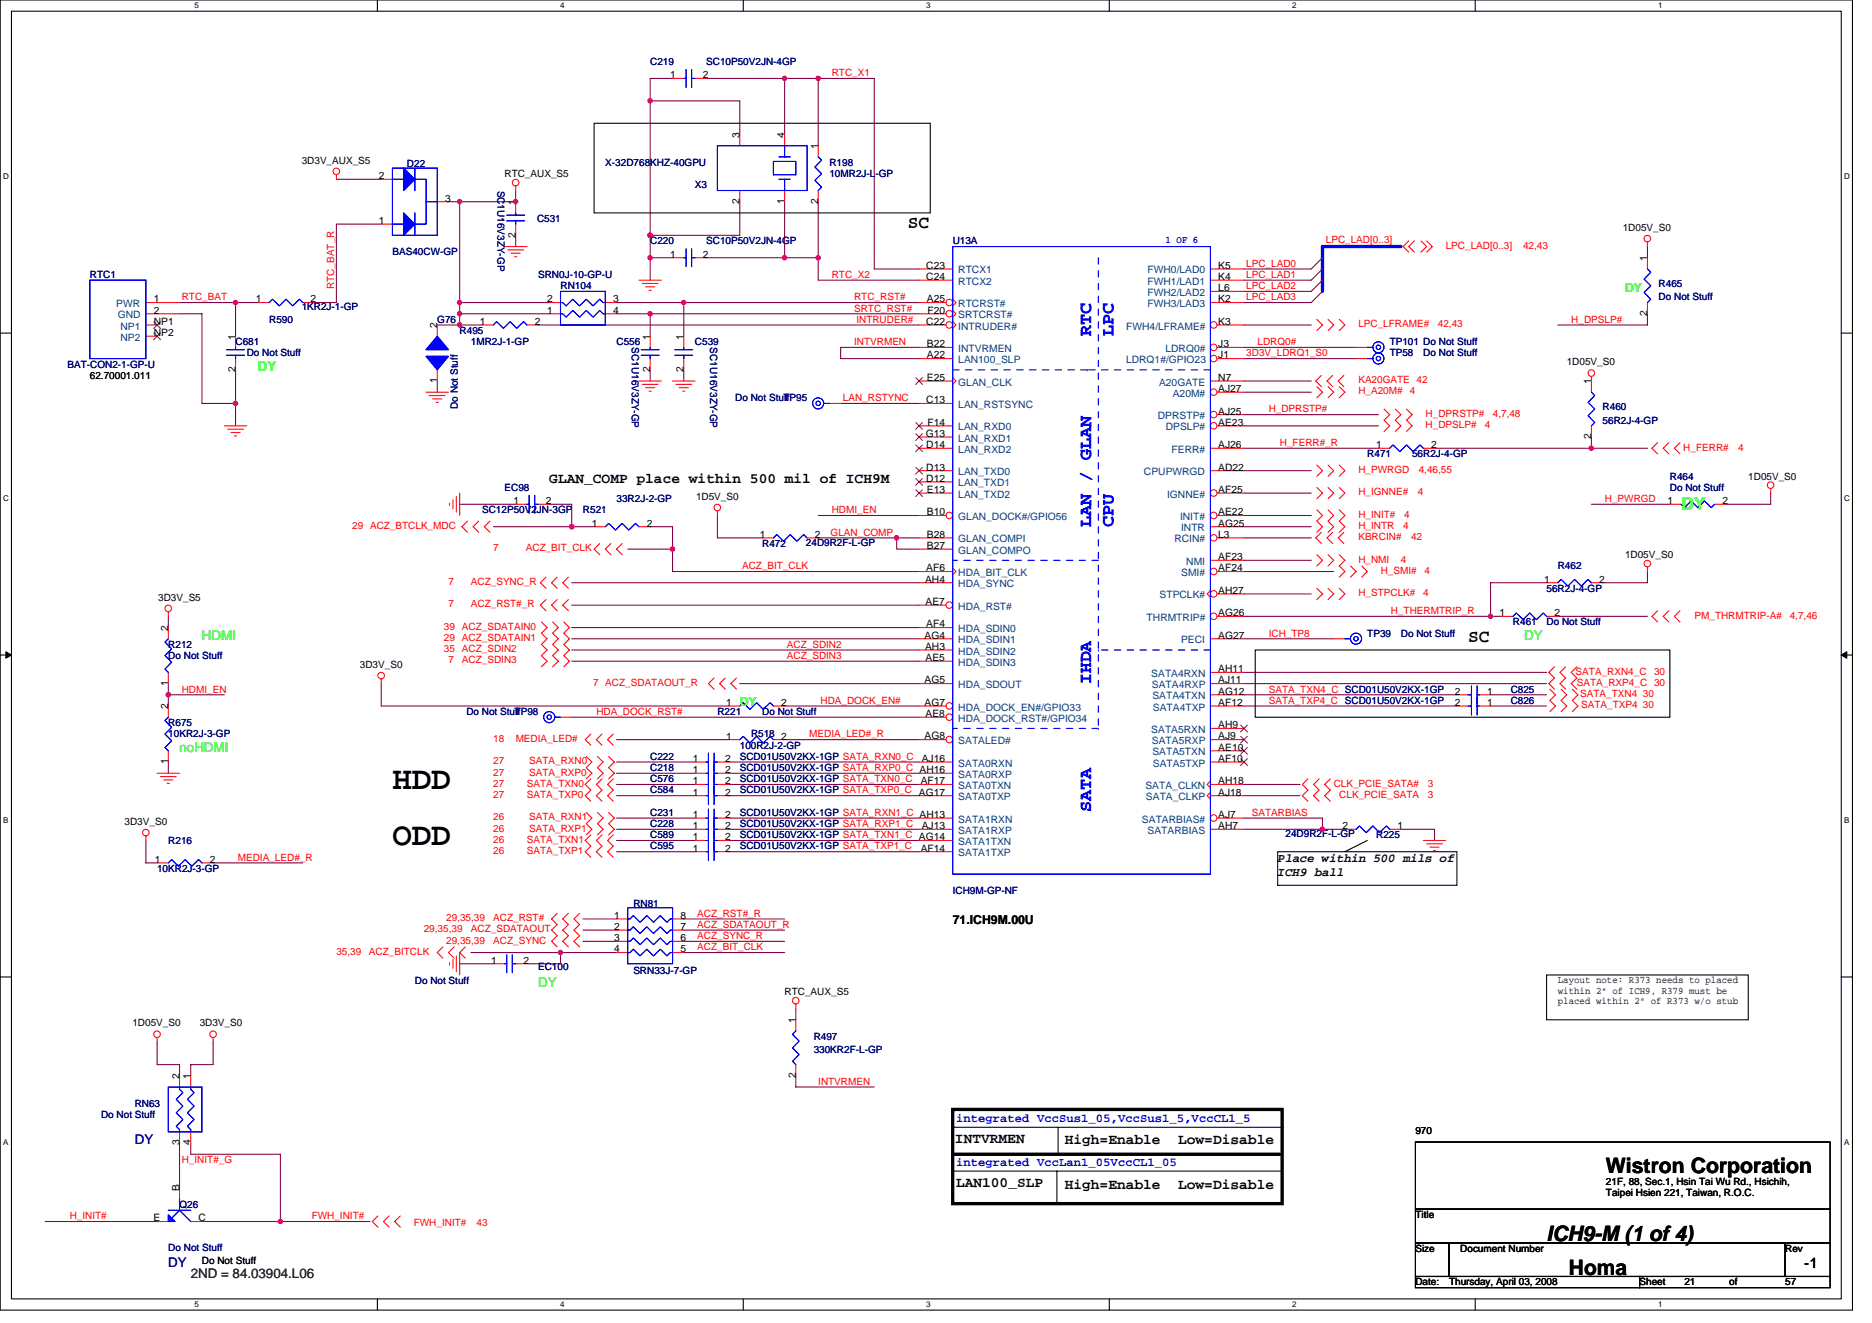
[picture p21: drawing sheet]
<svg xmlns="http://www.w3.org/2000/svg" width="297mm" height="210mm" viewBox="0 0 297 210" stroke-linecap="round" stroke-linejoin="round" font-family="sans-serif">
<defs><g id="words">
<g font-size="5.1">
<text x="62.3" y="125.2">HDD</text>
<text x="62.3" y="134.1">ODD</text>
</g>
<g font-size="3.4">
<text x="254.8" y="186.1">Wistron Corporation</text>
<text x="245.4" y="196.9">ICH9-M (1 of 4)</text>
<text x="249" y="202.2">Homa</text>
</g>
<g font-size="2.8">
<text x="144.1" y="36.1">SC</text>
<text x="233" y="101.9">SC</text>
</g>
<g font-size="2.8" fill="#00f">
<text x="173.1" y="53.3" transform="rotate(-90 173.1 53.3)">RTC</text>
<text x="176.7" y="53.3" transform="rotate(-90 176.7 53.3)">LPC</text>
<text x="173.1" y="83.6" transform="rotate(-90 173.1 83.6)">LAN / GLAN</text>
<text x="176.7" y="83.6" transform="rotate(-90 176.7 83.6)">CPU</text>
<text x="173.1" y="108.5" transform="rotate(-90 173.1 108.5)">IHDA</text>
<text x="173.1" y="128.9" transform="rotate(-90 173.1 128.9)">SATA</text>
</g>
<text font-size="2.8" fill="#0f0" x="266.7" y="80.9">DY</text>
<g font-size="2.3">
<text x="87.2" y="76.6">GLAN_COMP place within 500 mil of ICH9M</text>
<text x="151.5" y="181.3">INTVRMEN</text>
<text x="168.9" y="181.5">High=Enable</text>
<text x="186.9" y="181.5">Low=Disable</text>
<text x="151.7" y="188.3">LAN100_SLP</text>
<text x="168.9" y="188.6">High=Enable</text>
<text x="186.9" y="188.6">Low=Disable</text>
<text x="286.3" y="201.2">-1</text>
</g>
<g font-size="2.1" fill="#0f0">
<text x="40.9" y="58.9">DY</text>
<text x="32" y="101.5">HDMI</text>
<text x="241.8" y="101.5">DY</text>
<text x="28.5" y="119.3">noHDMI</text>
<text x="85.4" y="156.6">DY</text>
</g>
<g font-size="2.1" fill="#0000a0">
<text x="21.4" y="181.5">DY</text>
<text x="26.7" y="201">DY</text>
</g>
<text font-size="2.1" fill="#008000" x="30.3" y="202.8">2ND = 84.03904.L06</text>
<g font-size="1.9" fill="#0f0">
<text x="257.8" y="46.3">DY</text>
<text x="117.4" y="112.1">DY</text>
</g>
<g font-size="1.9">
<text x="202.7" y="136.8">Place within 500 mils of</text>
<text x="202.7" y="139">ICH9 ball</text>
<text x="151.2" y="146.6">71.ICH9M.00U</text>
</g>
<g font-size="1.9" fill="#00f">
<text x="151.7" y="178">integrated VccSus1_05,VccSus1_5,VccCL1_5</text>
<text x="151.7" y="184.9">integrated VccLan1_05VccCL1_05</text>
</g>
<g font-size="1.6" fill="#000080">
<text x="103.2" y="10.3">C219</text>
<text x="112.1" y="10.3">SC10P50V2JN-4GP</text>
<text x="64.6" y="26.5">D22</text>
<text x="96.1" y="26.3">X-32D768KHZ-40GPU</text>
<text x="110.3" y="29.9">X3</text>
<text x="131.6" y="26.3">R198</text>
<text x="131.6" y="28.1">10MR2J-L-GP</text>
<text x="78.9" y="30.2" transform="rotate(90 78.9 30.2)">SC1U16V3ZY-GP</text>
<text x="85.2" y="35.2">C531</text>
<text x="62.3" y="40.5">BAS40CW-GP</text>
<text x="103.2" y="38.8">C220</text>
<text x="112.1" y="38.8">SC10P50V2JN-4GP</text>
<text x="151.2" y="38.8">U13A</text>
<text x="14.3" y="44.1">RTC1</text>
<text x="85.4" y="44.1">SRN0J-10-GP-U</text>
<text x="88.9" y="45.9">RN104</text>
<text x="263.2" y="45.5">R465</text>
<text x="263.2" y="47.6">Do Not Stuff</text>
<text x="42.7" y="51.2">R590</text>
<text x="47.9" y="49.3">1KR2J-1-GP</text>
<text x="69.4" y="51.2">G76</text>
<text x="72.9" y="53">R495</text>
<text x="10.7" y="58.3">BAT-CON2-1-GP-U</text>
<text x="37.4" y="54.8">C681</text>
<text x="39.2" y="56.5">Do Not Stuff</text>
<text x="74.7" y="54.8">1MR2J-1-GP</text>
<text x="97.8" y="54.8">C556</text>
<text x="100.3" y="55.1" transform="rotate(90 100.3 55.1)">SC1U16V3ZY-GP</text>
<text x="110.3" y="54.8">C539</text>
<text x="112.7" y="55.1" transform="rotate(90 112.7 55.1)">SC1U16V3ZY-GP</text>
<text x="220.5" y="54.8">TP101 Do Not Stuff</text>
<text x="220.5" y="56.5">TP58</text>
<text x="225.8" y="56.5">Do Not Stuff</text>
<text x="72.6" y="64.9" transform="rotate(-90 72.6 64.9)">Do Not Stuff</text>
<text x="116.7" y="63.6">Do Not Stuff</text>
<text x="124.3" y="63.6">TP95</text>
<text x="254.3" y="65.1">R460</text>
<text x="254.3" y="67.2">56R2J-4-GP</text>
<text x="80" y="77.9">EC98</text>
<text x="217" y="72.5">R471</text>
<text x="224.1" y="72.5">56R2J-4-GP</text>
<text x="265" y="76.1">R464</text>
<text x="265" y="77.9">Do Not Stuff</text>
<text x="76.5" y="81.4">SC12P50V2JN-3GP</text>
<text x="92.5" y="81.4">R521</text>
<text x="97.8" y="79.7">33R2J-2-GP</text>
<text x="120.9" y="86.8">R472</text>
<text x="127.9" y="86.6">24D9R2F-L-GP</text>
<text x="245.4" y="93.9">56R2J-4-GP</text>
<text x="247.2" y="90.3">R462</text>
<text x="217" y="101">TP39</text>
<text x="222.3" y="101">Do Not Stuff</text>
<text x="240.1" y="99.2">R461</text>
<text x="245.4" y="99.2">Do Not Stuff</text>
<text x="26.7" y="102.8">R212</text>
<text x="26.7" y="104.5">Do Not Stuff</text>
<text x="74" y="113.4">Do Not Stuff</text>
<text x="81.7" y="113.4">TP98</text>
<text x="113.8" y="113.4">R221</text>
<text x="120.9" y="113.4">Do Not Stuff</text>
<text x="239.7" y="109.9">C825</text>
<text x="239.7" y="111.7">C826</text>
<text x="26.7" y="115.2">R675</text>
<text x="26.7" y="117">10KR2J-3-GP</text>
<text x="117.4" y="118.8">100R2J-2-GP</text>
<text x="119.2" y="117">R518</text>
<text x="103.2" y="120.5">C222</text>
<text x="103.2" y="124.1">C576</text>
<text x="103.2" y="125.9">C584</text>
<text x="103.2" y="122.3">C218</text>
<text x="117.4" y="120.5">SCD01U50V2KX-1GP SATA_RXN0_C</text>
<text x="117.4" y="124.1">SCD01U50V2KX-1GP SATA_TXN0_C</text>
<text x="117.4" y="125.9">SCD01U50V2KX-1GP SATA_TXP0_C AG17</text>
<text x="117.4" y="122.3">SCD01U50V2KX-1GP SATA_RXP0_C AH16</text>
<text x="103.2" y="129.4">C231</text>
<text x="103.2" y="131.2">C228</text>
<text x="117.4" y="129.4">SCD01U50V2KX-1GP SATA_RXN1_C AH13</text>
<text x="117.4" y="131.2">SCD01U50V2KX-1GP SATA_RXP1_C</text>
<text x="26.7" y="133.9">R216</text>
<text x="103.2" y="134.8">C595</text>
<text x="103.2" y="133">C589</text>
<text x="117.4" y="134.8">SCD01U50V2KX-1GP SATA_TXP1_C</text>
<text x="117.4" y="133">SCD01U50V2KX-1GP SATA_TXN1_C AG14</text>
<text x="204" y="132.8">24D9R2F-L-GP</text>
<text x="218.4" y="133">R225</text>
<text x="24.9" y="138.3">10KR2J-3-GP</text>
<text x="100.5" y="143.8">RN81</text>
<text x="151.2" y="141.9">ICH9M-GP-NF</text>
<text x="85.4" y="154">EC100</text>
<text x="100.5" y="154.5">SRN33J-7-GP</text>
<text x="65.8" y="156.1">Do Not Stuff</text>
<text x="129.1" y="165">R497</text>
<text x="129.1" y="167.1">330KR2F-L-GP</text>
<text x="16" y="177.4">Do Not Stuff</text>
<text x="21.4" y="175.7">RN63</text>
<text x="28.5" y="191.7">Q26</text>
<text x="26.7" y="198.4">Do Not Stuff</text>
</g>
<g font-size="1.6">
<text x="106.4" y="12.4">1</text>
<text x="111.5" y="12.4">2</text>
<text x="117.4" y="21.9" transform="rotate(-90 117.4 21.9)">3</text>
<text x="124.5" y="21.9" transform="rotate(-90 124.5 21.9)">4</text>
<text x="129.8" y="23.6" transform="rotate(-90 129.8 23.6)">1</text>
<text x="47.9" y="26">3D3V_AUX_S5</text>
<text x="60.1" y="28.4">2</text>
<text x="80" y="28.1">RTC_AUX_S5</text>
<text x="60.1" y="35.5">1</text>
<text x="70.6" y="32">3</text>
<text x="81.8" y="32.5" transform="rotate(-90 81.8 32.5)">1</text>
<text x="117.4" y="32.4" transform="rotate(-90 117.4 32.4)">2</text>
<text x="124.5" y="32.4" transform="rotate(-90 124.5 32.4)">1</text>
<text x="129.8" y="32.4" transform="rotate(-90 129.8 32.4)">2</text>
<text x="81.8" y="37.7" transform="rotate(-90 81.8 37.7)">2</text>
<text x="106.4" y="40.9">1</text>
<text x="111.5" y="40.9">2</text>
<text x="257.5" y="36.6">1D05V_S0</text>
<text x="261.4" y="41.4" transform="rotate(-90 261.4 41.4)">1</text>
<text x="24.4" y="48">1</text>
<text x="40.6" y="48">1</text>
<text x="49.3" y="48">2</text>
<text x="86.8" y="48">2</text>
<text x="97.3" y="48">3</text>
<text x="147" y="42.7">C23</text>
<text x="147" y="44.4">C24</text>
<text x="147.1" y="48">A25</text>
<text x="193.3" y="42.7">K5</text>
<text x="193.3" y="44.4">K4</text>
<text x="193.3" y="46.2">L6</text>
<text x="193.3" y="48">K2</text>
<text x="24.4" y="49.8">2</text>
<text x="24.4" y="51.5">NP1</text>
<text x="24.4" y="53.3">NP2</text>
<text x="37.4" y="53.9" transform="rotate(-90 37.4 53.9)">1</text>
<text x="69.4" y="52.1" transform="rotate(-90 69.4 52.1)">2</text>
<text x="76.1" y="51.5">1</text>
<text x="84.9" y="51.5">2</text>
<text x="86.8" y="49.8">1</text>
<text x="97.3" y="49.8">4</text>
<text x="103.1" y="53.9" transform="rotate(-90 103.1 53.9)">1</text>
<text x="108.5" y="53.9" transform="rotate(-90 108.5 53.9)">1</text>
<text x="147" y="51.5">C22</text>
<text x="147.2" y="49.8">F20</text>
<text x="193.3" y="51.5">K3</text>
<text x="261.4" y="50.2" transform="rotate(-90 261.4 50.2)">2</text>
<text x="37.4" y="59.1" transform="rotate(-90 37.4 59.1)">2</text>
<text x="103.1" y="59.1" transform="rotate(-90 103.1 59.1)">2</text>
<text x="108.5" y="59.1" transform="rotate(-90 108.5 59.1)">2</text>
<text x="147.1" y="55.1">B22</text>
<text x="147.1" y="56.9">A22</text>
<text x="193.3" y="56.9">J1</text>
<text x="193.3" y="55.1">J3</text>
<text x="248.6" y="58">1D05V_S0</text>
<text x="14.3" y="60.1">62.70001.011</text>
<text x="69.4" y="60.8" transform="rotate(-90 69.4 60.8)">1</text>
<text x="147" y="64">C13</text>
<text x="147.1" y="60.4">E25</text>
<text x="193.3" y="60.4">N7</text>
<text x="193.3" y="65.8">AJ25</text>
<text x="193.3" y="62.2">AJ27</text>
<text x="252.5" y="61" transform="rotate(-90 252.5 61)">1</text>
<text x="146.9" y="69.3">G13</text>
<text x="147" y="71.1">D14</text>
<text x="147.2" y="67.5">F14</text>
<text x="193.3" y="67.5">AE23</text>
<text x="193.3" y="71.1">AJ26</text>
<text x="218.4" y="71.1">1</text>
<text x="227.1" y="71.1">2</text>
<text x="252.5" y="69.7" transform="rotate(-90 252.5 69.7)">2</text>
<text x="147" y="74.7">D13</text>
<text x="147" y="76.4">D12</text>
<text x="193.3" y="74.7">AD22</text>
<text x="277.4" y="76.1">1D05V_S0</text>
<text x="81.5" y="80">1</text>
<text x="86.6" y="80">2</text>
<text x="93.9" y="83.5">1</text>
<text x="102.6" y="83.5">2</text>
<text x="110.4" y="79.3">1D5V_S0</text>
<text x="147.1" y="78.2">E13</text>
<text x="147.1" y="81.8">B10</text>
<text x="193.3" y="78.2">AF25</text>
<text x="193.3" y="83.5">AG25</text>
<text x="193.3" y="81.8">AE22</text>
<text x="264.6" y="80">1</text>
<text x="273.3" y="80">2</text>
<text x="120.6" y="85.3">1</text>
<text x="129.3" y="85.3">2</text>
<text x="147.1" y="87.1">B27</text>
<text x="147.1" y="85.3">B28</text>
<text x="193.3" y="85.3">L3</text>
<text x="193.3" y="88.9">AF23</text>
<text x="257.8" y="88.5">1D05V_S0</text>
<text x="25.1" y="95.3">3D3V_S5</text>
<text x="146.8" y="92.4">AH4</text>
<text x="146.9" y="96">AE7</text>
<text x="147" y="90.7">AF6</text>
<text x="193.3" y="90.7">AF24</text>
<text x="193.3" y="94.2">AH27</text>
<text x="245" y="92.4">1</text>
<text x="253.8" y="92.4">2</text>
<text x="26.7" y="100.1" transform="rotate(-90 26.7 100.1)">2</text>
<text x="146.7" y="101.3">AG4</text>
<text x="147" y="99.5">AF4</text>
<text x="193.3" y="101.3">AG27</text>
<text x="193.3" y="97.8">AG26</text>
<text x="237.9" y="97.8">1</text>
<text x="246.7" y="97.8">2</text>
<text x="57.1" y="106">3D3V_S0</text>
<text x="146.8" y="103.1">AH3</text>
<text x="146.9" y="104.9">AE5</text>
<text x="193.3" y="106.7">AH11</text>
<text x="26.7" y="112.5" transform="rotate(-90 26.7 112.5)">2</text>
<text x="26.7" y="108.8" transform="rotate(-90 26.7 108.8)">1</text>
<text x="115.2" y="112">1</text>
<text x="124" y="112">2</text>
<text x="146.7" y="108.4">AG5</text>
<text x="146.7" y="112">AG7</text>
<text x="146.9" y="113.8">AE8</text>
<text x="193.3" y="112">AF12</text>
<text x="193.3" y="110.2">AG12</text>
<text x="193.3" y="108.4">AJ11</text>
<text x="230.8" y="110.2">2</text>
<text x="230.8" y="112">2</text>
<text x="236" y="110.2">1</text>
<text x="236" y="112">1</text>
<text x="115.2" y="117.3">1</text>
<text x="124" y="117.3">2</text>
<text x="146.7" y="117.3">AG8</text>
<text x="193.3" y="115.5">AH9</text>
<text x="193.3" y="119.1">AE10</text>
<text x="193.3" y="117.3">AJ9</text>
<text x="26.7" y="121.3" transform="rotate(-90 26.7 121.3)">1</text>
<text x="109.9" y="120.9">1</text>
<text x="109.9" y="124.4">1</text>
<text x="109.9" y="122.7">1</text>
<text x="115.1" y="120.9">2</text>
<text x="115.1" y="124.4">2</text>
<text x="115.1" y="122.7">2</text>
<text x="146.1" y="124.4">AF17</text>
<text x="146.3" y="120.9">AJ16</text>
<text x="193.3" y="124.4">AH18</text>
<text x="193.3" y="120.9">AF10</text>
<text x="19.8" y="130.9">3D3V_S0</text>
<text x="109.9" y="126.2">1</text>
<text x="109.9" y="129.8">1</text>
<text x="109.9" y="131.6">1</text>
<text x="115.1" y="126.2">2</text>
<text x="115.1" y="129.8">2</text>
<text x="115.1" y="131.6">2</text>
<text x="146.3" y="131.6">AJ13</text>
<text x="193.3" y="129.8">AJ7</text>
<text x="193.3" y="131.6">AH7</text>
<text x="193.3" y="126.2">AJ18</text>
<text x="213" y="131.6">2</text>
<text x="221.8" y="131.6">1</text>
<text x="24.6" y="136.9">1</text>
<text x="33.3" y="136.9">2</text>
<text x="109.9" y="135.1">1</text>
<text x="109.9" y="133.3">1</text>
<text x="115.1" y="135.1">2</text>
<text x="115.1" y="133.3">2</text>
<text x="146.1" y="135.1">AF14</text>
<text x="97.5" y="145.8">1</text>
<text x="97.5" y="147.6">2</text>
<text x="97.5" y="149.3">3</text>
<text x="108" y="149.3">6</text>
<text x="108" y="147.6">7</text>
<text x="108" y="145.8">8</text>
<text x="77.9" y="152.9">1</text>
<text x="83.1" y="152.9">2</text>
<text x="97.5" y="151.1">4</text>
<text x="108" y="151.1">5</text>
<text x="247.2" y="155.9">Layout note: R373 needs to placed</text>
<text x="124.5" y="157.9">RTC_AUX_S5</text>
<text x="247.2" y="157.6">within 2&quot; of ICH9, R379 must be</text>
<text x="247.2" y="159.3">placed within 2&quot; of R373 w/o stub</text>
<text x="21" y="162.9">1D05V_S0</text>
<text x="31.7" y="162.9">3D3V_S0</text>
<text x="126.3" y="162.3" transform="rotate(-90 126.3 162.3)">1</text>
<text x="28.5" y="171.2" transform="rotate(-90 28.5 171.2)">2</text>
<text x="30.2" y="171.2" transform="rotate(-90 30.2 171.2)">1</text>
<text x="126.3" y="171.1" transform="rotate(-90 126.3 171.1)">2</text>
<text x="224.6" y="179.9">970</text>
<text x="28.5" y="181.7" transform="rotate(-90 28.5 181.7)">3</text>
<text x="30.2" y="181.7" transform="rotate(-90 30.2 181.7)">4</text>
<text x="28.5" y="189" transform="rotate(-90 28.5 189)">B</text>
<text x="254.8" y="187.9">21F, 88, Sec.1, Hsin Tai Wu Rd., Hsichih,</text>
<text x="254.8" y="189.7">Taipei Hsien 221, Taiwan, R.O.C.</text>
<text x="24.4" y="193.8">E</text>
<text x="31.5" y="193.8">C</text>
<text x="224.6" y="193.3">Title</text>
<text x="32" y="200.6">Do Not Stuff</text>
<text x="224.6" y="198.6">Size</text>
<text x="224.6" y="203.9">Date:</text>
<text x="229.9" y="203.9">Thursday, April 03, 2008</text>
<text x="231.7" y="198.6">Document Number</text>
<text x="260.2" y="203.9">Sheet</text>
<text x="267.3" y="203.9">21</text>
<text x="274.4" y="203.9">of</text>
<text x="283.3" y="198.6">Rev</text>
<text x="283.3" y="203.9">57</text>
</g>
<g font-size="1.6" fill="#f00">
<text x="132" y="12.1">RTC_X1</text>
<text x="210.4" y="38.6">LPC_LAD[0..3]</text>
<text x="229.4" y="39.5">LPC_LAD[0..3]</text>
<text x="241.7" y="39.5">42,43</text>
<text x="28.8" y="47.6">RTC_BAT</text>
<text x="53" y="45.9" transform="rotate(-90 53 45.9)">RTC_BAT_R</text>
<text x="132" y="44.1">RTC_X2</text>
<text x="135.5" y="47.6">RTC_RST#</text>
<text x="197.8" y="42.3">LPC_LAD0</text>
<text x="197.8" y="44.1">LPC_LAD1</text>
<text x="197.8" y="45.9">LPC_LAD2</text>
<text x="197.8" y="47.6">LPC_LAD3</text>
<text x="135.5" y="49.4">SRTC_RST#</text>
<text x="135.9" y="51.2">INTRUDER#</text>
<text x="215.5" y="51.9">LPC_LFRAME#</text>
<text x="228.2" y="51.9">42,43</text>
<text x="249.3" y="51.2">H_DPSLP#</text>
<text x="135.5" y="54.8">INTVRMEN</text>
<text x="197.8" y="56.5">3D3V_LDRQ1_S0</text>
<text x="199.5" y="54.8">LDRQ0#</text>
<text x="133.7" y="63.6">LAN_RSTYNC</text>
<text x="201.3" y="65.4">H_DPRSTP#</text>
<text x="215.5" y="60.8">KA20GATE 42</text>
<text x="215.5" y="62.6">H_A20M#</text>
<text x="223.7" y="62.6">4</text>
<text x="203.1" y="70.8">H_FERR#_R</text>
<text x="226.2" y="66.1">H_DPRSTP#</text>
<text x="226.2" y="67.9">H_DPSLP#</text>
<text x="235.6" y="67.9">4</text>
<text x="236.9" y="66.1">4,7,48</text>
<text x="267.1" y="71.5">H_FERR#</text>
<text x="275.8" y="71.5">4</text>
<text x="215.5" y="75">H_PWRGD</text>
<text x="225.1" y="75">4,46,55</text>
<text x="55.9" y="83.9">29 ACZ_BTCLK_MDC</text>
<text x="132" y="81.4">HDMI_EN</text>
<text x="215.5" y="78.6">H_IGNNE#</text>
<text x="215.5" y="82.1">H_INIT#</text>
<text x="215.5" y="83.9">H_INTR</text>
<text x="222.6" y="83.9">4</text>
<text x="222.8" y="82.1">4</text>
<text x="225" y="78.6">4</text>
<text x="254.7" y="79.7">H_PWRGD</text>
<text x="78.3" y="87.5">7</text>
<text x="83.4" y="87.5">ACZ_BIT_CLK</text>
<text x="131.8" y="85">GLAN_COMP</text>
<text x="215.5" y="85.7">KBRCIN#</text>
<text x="215.5" y="89.3">H_NMI</text>
<text x="222.3" y="89.3">4</text>
<text x="223.9" y="85.7">42</text>
<text x="71.2" y="92.8">7</text>
<text x="74.7" y="92.8">ACZ_SYNC_R</text>
<text x="117.7" y="90.3">ACZ_BIT_CLK</text>
<text x="215.5" y="94.6">H_STPCLK#</text>
<text x="219.1" y="91">H_SMI#</text>
<text x="225.8" y="94.6">4</text>
<text x="226" y="91">4</text>
<text x="70.4" y="99.9">39 ACZ_SDATAIN0</text>
<text x="70.4" y="101.7">29 ACZ_SDATAIN1</text>
<text x="71.2" y="96.4">7</text>
<text x="74.7" y="96.4">ACZ_RST#_R</text>
<text x="201.3" y="101">ICH_TP8</text>
<text x="220.7" y="97.4">H_THERMTRIP_R</text>
<text x="268.9" y="98.1">PM_THRMTRIP-A#</text>
<text x="284" y="98.1">4,7,46</text>
<text x="70.4" y="103.5">35 ACZ_SDIN2</text>
<text x="71.2" y="105.3">7</text>
<text x="73.3" y="105.3">ACZ_SDIN3</text>
<text x="124.9" y="104.5">ACZ_SDIN3</text>
<text x="124.9" y="102.8">ACZ_SDIN2</text>
<text x="250" y="107">SATA_RXN4_C</text>
<text x="262.5" y="107">30</text>
<text x="28.8" y="109.9">HDMI_EN</text>
<text x="94.1" y="108.8">7 ACZ_SDATAOUT_R</text>
<text x="94.6" y="113.4">HDA_DOCK_RST#</text>
<text x="130.2" y="111.7">HDA_DOCK_EN#</text>
<text x="201.3" y="109.9">SATA_TXN4_C SCD01U50V2KX-1GP</text>
<text x="201.3" y="111.7">SATA_TXP4_C SCD01U50V2KX-1GP</text>
<text x="250.2" y="108.8">SATA_RXP4_C 30</text>
<text x="250.7" y="110.6">SATA_TXN4 30</text>
<text x="250.9" y="112.4">SATA_TXP4 30</text>
<text x="78.3" y="117.7">18</text>
<text x="81.8" y="117.7">MEDIA_LED#</text>
<text x="128.4" y="117">MEDIA_LED#_R</text>
<text x="78.3" y="124.8">27</text>
<text x="78.3" y="121.3">27</text>
<text x="78.3" y="123">27</text>
<text x="83.6" y="124.8">SATA_TXN0</text>
<text x="84" y="121.3">SATA_RXN0</text>
<text x="84" y="123">SATA_RXP0</text>
<text x="211.6" y="124.8">CLK_PCIE_SATA#</text>
<text x="226.6" y="124.8">3</text>
<text x="78.3" y="126.6">27</text>
<text x="78.3" y="130.2">26</text>
<text x="78.3" y="131.9">26</text>
<text x="83.6" y="126.6">SATA_TXP0</text>
<text x="84" y="130.2">SATA_RXN1</text>
<text x="84" y="131.9">SATA_RXP1</text>
<text x="198.6" y="129.4">SATARBIAS</text>
<text x="212.5" y="126.6">CLK_PCIE_SATA</text>
<text x="226.6" y="126.6">3</text>
<text x="37.7" y="136.5">MEDIA_LED#_R</text>
<text x="78.3" y="133.7">26</text>
<text x="78.3" y="135.5">26</text>
<text x="83.6" y="133.7">SATA_TXN1</text>
<text x="83.6" y="135.5">SATA_TXP1</text>
<text x="67.2" y="147.9">29,35,39</text>
<text x="70.8" y="149.7">29,35,39</text>
<text x="70.8" y="146.2">29,35,39</text>
<text x="74.7" y="147.9">ACZ_SDATAOUT</text>
<text x="78.3" y="149.7">ACZ_SYNC</text>
<text x="78.3" y="146.2">ACZ_RST#</text>
<text x="110.6" y="147.2">ACZ_SDATAOUT_R</text>
<text x="110.6" y="149">ACZ_SYNC_R</text>
<text x="110.6" y="145.4">ACZ_RST#_R</text>
<text x="53.4" y="151.5">35,39</text>
<text x="58.5" y="151.5">ACZ_BITCLK</text>
<text x="110.6" y="150.8">ACZ_BIT_CLK</text>
<text x="129.8" y="172.1">INTVRMEN</text>
<text x="28.8" y="184.6">H_INIT#_G</text>
<text x="11.1" y="193.4">H_INIT#</text>
<text x="49.5" y="193.4">FWH_INIT#</text>
<text x="65.7" y="194.5">FWH_INIT#</text>
<text x="75.6" y="194.5">43</text>
</g>
<text font-size="1.6" fill="#00f" x="185" y="38.6">1 OF 6</text>
<g font-size="1.6" fill="#004080">
<text x="152.1" y="43.4">RTCX1</text>
<text x="152.1" y="45.2">RTCX2</text>
<text x="182.1" y="43.4">FWH0/LAD0</text>
<text x="182.1" y="45.2">FWH1/LAD1</text>
<text x="182.1" y="46.9">FWH2/LAD2</text>
<text x="18.4" y="48.7">PWR</text>
<text x="18.7" y="50.5">GND</text>
<text x="19.1" y="52.3">NP1</text>
<text x="152.1" y="52.3">INTRUDER#</text>
<text x="152.1" y="48.7">RTCRST#</text>
<text x="152.1" y="50.5">SRTCRST#</text>
<text x="178.7" y="52.3">FWH4/LFRAME#</text>
<text x="182.1" y="48.7">FWH3/LAD3</text>
<text x="19.1" y="54.1">NP2</text>
<text x="152.1" y="55.8">INTVRMEN</text>
<text x="152.1" y="57.6">LAN100_SLP</text>
<text x="178.7" y="57.6">LDRQ1#/GPIO23</text>
<text x="184.9" y="55.8">LDRQ0#</text>
<text x="152.1" y="61.2">GLAN_CLK</text>
<text x="152.1" y="64.7">LAN_RSTSYNC</text>
<text x="183.9" y="61.2">A20GATE</text>
<text x="186.1" y="62.9">A20M#</text>
<text x="152.1" y="68.3">LAN_RXD0</text>
<text x="152.1" y="70.1">LAN_RXD1</text>
<text x="152.1" y="71.8">LAN_RXD2</text>
<text x="183.7" y="66.5">DPRSTP#</text>
<text x="185" y="68.3">DPSLP#</text>
<text x="185.9" y="71.8">FERR#</text>
<text x="152.1" y="75.4">LAN_TXD0</text>
<text x="152.1" y="77.2">LAN_TXD1</text>
<text x="181.5" y="75.4">CPUPWRGD</text>
<text x="152.1" y="79">LAN_TXD2</text>
<text x="152.1" y="82.5">GLAN_DOCK#/GPIO56</text>
<text x="185.2" y="79">IGNNE#</text>
<text x="187.2" y="82.5">INIT#</text>
<text x="152.1" y="87.8">GLAN_COMPO</text>
<text x="152.1" y="86.1">GLAN_COMPI</text>
<text x="186.3" y="86.1">RCIN#</text>
<text x="187.4" y="84.3">INTR</text>
<text x="188.2" y="89.6">NMI</text>
<text x="152.1" y="91.4">HDA_BIT_CLK</text>
<text x="152.1" y="93.2">HDA_SYNC</text>
<text x="184" y="95">STPCLK#</text>
<text x="187.4" y="91.4">SMI#</text>
<text x="152.1" y="96.7">HDA_RST#</text>
<text x="152.1" y="100.3">HDA_SDIN0</text>
<text x="181.9" y="98.5">THRMTRIP#</text>
<text x="152.1" y="102.1">HDA_SDIN1</text>
<text x="152.1" y="103.8">HDA_SDIN2</text>
<text x="152.1" y="105.6">HDA_SDIN3</text>
<text x="182.7" y="107.4">SATA4RXN</text>
<text x="187.4" y="102.1">PECI</text>
<text x="152.1" y="109.2">HDA_SDOUT</text>
<text x="152.1" y="112.7">HDA_DOCK_EN#/GPIO33</text>
<text x="182.8" y="109.2">SATA4RXP</text>
<text x="182.9" y="111">SATA4TXN</text>
<text x="182.9" y="112.7">SATA4TXP</text>
<text x="152.1" y="118.1">SATALED#</text>
<text x="152.1" y="114.5">HDA_DOCK_RST#/GPIO34</text>
<text x="182.7" y="116.3">SATA5RXN</text>
<text x="182.8" y="118.1">SATA5RXP</text>
<text x="182.9" y="119.8">SATA5TXN</text>
<text x="152.1" y="121.6">SATA0RXN</text>
<text x="152.1" y="123.4">SATA0RXP</text>
<text x="152.1" y="125.2">SATA0TXN</text>
<text x="181.8" y="125.2">SATA_CLKN</text>
<text x="182.9" y="121.6">SATA5TXP</text>
<text x="152.1" y="127">SATA0TXP</text>
<text x="152.1" y="130.5">SATA1RXN</text>
<text x="181.2" y="130.5">SATARBIAS#</text>
<text x="181.8" y="127">SATA_CLKP</text>
<text x="152.1" y="132.3">SATA1RXP</text>
<text x="152.1" y="134.1">SATA1TXN</text>
<text x="152.1" y="135.8">SATA1TXP</text>
<text x="182.1" y="132.3">SATARBIAS</text>
</g>
<g font-size="1.3">
<text x="30.8" y="1.3">5</text>
<text x="88.9" y="1.3">4</text>
<text x="147" y="1.3">3</text>
<text x="205" y="1.3">2</text>
<text x="263.1" y="1.3">1</text>
<text x=".5" y="28.4">D</text>
<text x="292.6" y="28.4">D</text>
<text x=".5" y="79.5">C</text>
<text x="292.6" y="79.5">C</text>
<text x=".5" y="130.6">B</text>
<text x="292.6" y="130.6">B</text>
<text x=".5" y="181.7">A</text>
<text x="292.6" y="181.7">A</text>
<text x="30.8" y="207.4">5</text>
<text x="88.9" y="207.4">4</text>
<text x="147" y="207.4">3</text>
<text x="205" y="207.4">2</text>
<text x="263.1" y="207.4">1</text>
</g>
</g></defs>
<path d="M0 0h293.9v207.9h-293.9zM1.8 1.8h290.4v204.3h-290.4z" fill="none" stroke="#000" stroke-width=".17"/>
<g fill="#fff">
<path d="M30.8 .2h.7v1.4h-.7z"/>
<path d="M30.8 206.3h.7v1.4h-.7z"/>
</g>
<path d="M59.9 0v1.8M59.9 206.1v1.8" fill="none" stroke="#000" stroke-width=".17"/>
<g fill="#fff">
<path d="M88.9 .2h.7v1.4h-.7z"/>
<path d="M88.9 206.3h.7v1.4h-.7z"/>
</g>
<path d="M117.9 0v1.8M117.9 206.1v1.8" fill="none" stroke="#000" stroke-width=".17"/>
<g fill="#fff">
<path d="M147 .2h.7v1.4h-.7z"/>
<path d="M147 206.3h.7v1.4h-.7z"/>
</g>
<path d="M176 0v1.8M176 206.1v1.8" fill="none" stroke="#000" stroke-width=".17"/>
<g fill="#fff">
<path d="M205 .2h.7v1.4h-.7z"/>
<path d="M205 206.3h.7v1.4h-.7z"/>
</g>
<path d="M234.1 0v1.8M234.1 206.1v1.8" fill="none" stroke="#000" stroke-width=".17"/>
<g fill="#fff">
<path d="M263.1 .2h.7v1.4h-.7z"/>
<path d="M263.1 206.3h.7v1.4h-.7z"/>
<path d="M.5 27.3h.9v1.4h-.9z"/>
<path d="M292.6 27.3h.9v1.4h-.9z"/>
<path d="M.5 78.4h.9v1.4h-.9z"/>
<path d="M292.6 78.4h.9v1.4h-.9z"/>
</g>
<path d="M0 52.9h1.8M292.2 52.9h1.7" fill="none" stroke="#000" stroke-width=".17"/>
<g fill="#fff">
<path d="M.5 129.5h.8v1.4h-.8z"/>
<path d="M292.6 129.5h.9v1.4h-.9z"/>
</g>
<path d="M0 103.9h1.8M292.2 103.9h1.7" fill="none" stroke="#000" stroke-width=".17"/>
<path d="M.9 103.4l.9 .5-.9 .5zM292.2 103.9l.8-.5v1z" fill="#000" stroke="#000" stroke-width=".16"/>
<g fill="#fff">
<path d="M.5 180.5h.8v1.4h-.8z"/>
<path d="M292.6 180.5h.9v1.4h-.9z"/>
</g>
<g fill="none" stroke="#000" stroke-width=".17">
<path d="M94.3 19.6h53.3v14.2h-53.3zM199.2 103.1h65.8v10.7h-65.8zM202.7 135.1h28.5v5.4h-28.5zM217 133.3l-3.6 1.8M0 155h1.8M245.4 154.7h32v7.1h-32zM292.2 155h1.7M151.3 178.9h52.3M167.9 178.9v4.1M151.2 185.8h52.3M167.7 185.8v5.3M224.6 181.2h65.8v10.7h-65.8z"/>
<path d="M224.6 191.9h65.8v5.3h-65.8zM224.6 197.2h5.3v5.3h-5.3zM229.9 197.2h53.4v5.3h-53.4zM283.3 197.2h7.1v5.3h-7.1zM224.6 202.5h35.6v1.8h-35.6zM260.2 202.5h30.2v1.8h-30.2z"/>
</g>
<g fill="none" stroke="#800040" stroke-width=".17">
<path d="M103.2 16v21.3h14.2v-5.3M106.7 12.4h-3.5v3.6h14.2v5.3M112.1 12.4h26.6v30.3h7.1M124.5 12.4v8.9M129.8 12.4v10.7M53.4 28.4h7.1M60.5 35.6h-7.1v12.4h-3.6M72.9 32v19.6M81.8 37.3v1.8M81.8 30.2v1.8h-10.6M103.2 37.3v7.2M124.5 32v8.9"/>
<path d="M129.8 32v12.4h16M261.4 39.1v1.8M28.5 49.8h3.5v14.2h5.4M28.5 48h12.4M37.4 58.7v8.9M37.4 48v5.3M72.9 48h14.3M72.9 49.8h14.3M76.5 51.6h-7.1M85.4 51.6h60.4M97.8 49.8h48M103.2 40.9h3.5"/>
<path d="M103.2 49.8v3.5M103.2 58.7v1.8M108.5 48v5.3M108.5 58.7v1.8M112.1 40.9h17.7M145.8 48h-48M145.8 55.1h-12.4v1.8h12.4M197.4 51.6h10.7M197.4 56.9h17.8M197.4 55.1h17.8M209.8 40.9l-1.7 1.8h-10.7M209.8 42.7l-1.7 1.7h-10.7"/>
<path d="M209.8 46.2l-1.7 1.8h-10.7M209.8 44.4l-1.7 1.8h-10.7M261.4 49.8v1.8h-14.2M69.4 60.5v1.7M133.4 64h12.4M197.4 71.1h21.3M197.4 65.8h21.3M197.4 78.2h10.7M197.4 74.7h10.7M197.4 62.2h10.7M197.4 60.5h10.7M197.4 67.6h21.3"/>
<path d="M227.6 71.1h33.8M252.5 69.3v1.8M281 78.2v1.8h-7.1M26.7 97.8v1.8M72.9 80h8.9M78.3 83.6h16M87.2 80h3.5v3.6M90.7 99.6h55.1M90.7 96h55.1M90.7 92.5h55.1M99.6 87.1h7.1M103.2 83.6h3.5v7.1h39.1"/>
<path d="M113.8 81.8v3.5h7.1M129.8 81.8h16M129.8 85.3h16M142.3 85.3v1.8h3.5M197.4 97.8h40.9M197.4 90.7h14.2M197.4 85.3h10.7M197.4 83.6h10.7M197.4 81.8h10.7M197.4 94.2h10.7M197.4 88.9h10.7M245.4 92.5h-8.9v5.3"/>
<path d="M247.2 97.8h14.2M252.5 80h12.5M261.4 90.7v1.8h-7.1M26.7 108.5v3.5M26.7 110.2h8.9M60.5 108.5v3.5h55.1M90.7 113.8h55.1M90.7 101.3h55.1M90.7 103.1h55.1M90.7 104.9h55.1M97.8 117.3h17.8M117.4 108.5h28.4"/>
<path d="M124.5 112h21.3M124.5 117.3h21.3M197.4 112h33.8M197.4 108.5h48M197.4 110.2h33.8M197.4 106.7h48M197.4 101.3h14.2M236.5 112h8.9M236.5 110.2h8.9M23.2 133.3v3.6h1.7M26.7 120.9v1.8M33.8 136.9h14.2"/>
<path d="M97.8 122.7h12.5M97.8 129.8h12.5M97.8 131.6h12.5M97.8 124.5h12.5M97.8 126.2h12.5M97.8 120.9h12.5M97.8 133.3h12.5M97.8 135.1h12.5M115.6 131.6h30.2M115.6 124.5h30.2M115.6 126.2h30.2M115.6 122.7h30.2"/>
<path d="M115.6 133.3h30.2M115.6 135.1h30.2M115.6 129.8h30.2M115.6 120.9h30.2M197.4 129.8h12.4v1.8h3.6M197.4 131.6h12.4M197.4 124.5h8.9M197.4 126.2h8.9M222.3 131.6h5.3v1.7M72.9 152.9h5.4M74.7 151.1h23.1M88.9 151.1v1.8h-5.3"/>
<path d="M92.5 147.6h5.3M92.5 149.4h5.3M92.5 145.8h5.3M108.5 147.6h16M108.5 149.4h16M108.5 145.8h16M108.5 151.1h16M24.9 165.4v3.5h3.6v1.8M33.8 165.4v3.5h-3.5v1.8M126.3 160v1.8M126.3 170.7v1.8h12.4M7.2 193.8h17.7"/>
<path d="M28.5 181.4v7.1M30.3 181.4v1.7h14.2v10.7M58.7 193.8h-26.7"/>
</g>
<g fill="#f0f" stroke="#f0f" stroke-width=".17">
<circle cx="103.2" cy="37.3" r=".35"/>
<circle cx="124.5" cy="12.4" r=".35"/>
<circle cx="124.5" cy="40.9" r=".35"/>
<circle cx="129.8" cy="40.9" r=".35"/>
<circle cx="129.8" cy="12.4" r=".35"/>
<circle cx="103.2" cy="40.9" r=".35"/>
<circle cx="103.2" cy="16" r=".35"/>
<circle cx="72.9" cy="48" r=".35"/>
<circle cx="37.4" cy="48" r=".35"/>
<circle cx="72.9" cy="51.5" r=".35"/>
<circle cx="108.5" cy="48" r=".35"/>
<circle cx="81.8" cy="32" r=".35"/>
<circle cx="72.9" cy="32" r=".35"/>
<circle cx="37.4" cy="64" r=".35"/>
<circle cx="209.8" cy="131.6" r=".35"/>
<circle cx="90.7" cy="83.6" r=".35"/>
<circle cx="142.3" cy="85.3" r=".35"/>
<circle cx="252.5" cy="71.1" r=".35"/>
<circle cx="72.9" cy="49.8" r=".35"/>
<circle cx="103.2" cy="49.8" r=".35"/>
<circle cx="236.5" cy="97.8" r=".35"/>
<circle cx="26.7" cy="110.2" r=".35"/>
<circle cx="106.7" cy="87.1" r=".35"/>
<circle cx="44.5" cy="193.8" r=".35"/>
<circle cx="88.9" cy="151.1" r=".35"/>
</g>
<path d="M222.3 39.1h-12.5v7.1" fill="none" stroke="#00f" stroke-width=".53"/>
<g fill="none" stroke="#f00" stroke-width=".17">
<path d="M53.4 27.7v.7M60.5 35.6h1.8M60.5 28.4h1.8M69.4 32h1.8M80 39.1h3.6M80.6 39.6h2.5M81.8 29.5v.7M81.8 32v1.8M81.8 35.6v1.7M117.4 21.3v1.8M117.4 30.2v1.8M124.5 21.3v1.8"/>
<path d="M124.5 30.2v1.8M129.8 23.1v1.8M129.8 30.2v1.8M223.5 38.2l-.9 .9 .9 .9M224.4 38.2l-.9 .9 .9 .9M225.5 38.2l.9 .9-.9 .9M226.4 38.2l.9 .9-.9 .9M261.4 38.4v.7M23.2 51.6h1.7M23.2 48h5.3M23.2 49.8h5.3M23.2 53.3h1.7"/>
<path d="M37.4 53.3v1.8M37.4 56.9v1.8M69.4 51.6v1.7M69.4 58.7v1.8M76.5 51.6h1.8M81.1 40.2h1.4M81.7 40.7h.3M83.6 51.6h1.8M101.4 44.4h3.5M101.9 45h2.5M102.4 45.5h1.5M103 46.1h.3"/>
<path d="M103.2 53.3v1.8M103.2 56.9v1.8M108.5 53.3v1.8M108.5 56.9v1.8M145.8 44.4h5.4M145.8 55.1h5.4M145.8 42.7h5.4M151.2 51l.5 .6-.5 .5M209 50.7l.8 .9-.8 .9M209.7 59.6l-.9 .9 .9 .8M210.7 50.7l.9 .9-.9 .9M211.5 59.6l-.9 .9 .9 .8"/>
<path d="M212.5 50.7l.9 .9-.9 .9M213.2 59.6l-.9 .9 .9 .8M215.2 55.1h1.8M215.2 56.9h1.8M252.5 59.7v.8M261.4 40.9v1.8M261.4 48v1.8M35.6 67.6h3.6M36.1 68.1h2.5M36.7 68.6h1.4M37.2 69.2h.3M67.6 62.2h3.6"/>
<path d="M68.1 62.8h2.5M68.7 63.3h1.4M69.2 63.8h.4M71.3 79.8v.4M71.9 79.3v1.4M72.4 78.8v2.5M72.9 78.2v3.6M101.4 60.5h3.5M101.9 61h2.5M102.4 61.5h1.5M103 62.1h.3M106.7 60.5h3.6"/>
<path d="M107.2 61h2.5M107.8 61.5h1.4M108.3 62.1h.4M131.6 64h1.8M209 77.3l.8 .9-.8 .9M209 73.8l.8 .9-.8 .9M209 61.3l.8 .9-.8 .9M210.7 77.3l.9 .9-.9 .9M210.7 61.3l.9 .9-.9 .9M210.7 73.8l.9 .9-.9 .9M212.5 77.3l.9 .9-.9 .9M212.5 61.3l.9 .9-.9 .9"/>
<path d="M212.5 73.8l.9 .9-.9 .9M218.7 71.1h1.8M219.6 64.9l.9 .9-.9 .9 .9 .9-.9 .9M221.4 64.9l.9 .9-.9 .9 .9 .9-.9 .9M223.2 64.9l.9 .9-.9 .9 .9 .9-.9 .9M225.8 71.1h1.8M263 70.2l-.9 .9 .9 .9M264.8 70.2l-.9 .9 .9 .9M266.6 70.2l-.9 .9 .9 .9M281 77.5v.7M26.7 97.1v.7M26.7 99.6v1.7"/>
<path d="M74.2 82.7l-.9 .9 .9 .9M76 82.7l-.9 .9 .9 .9M77.7 82.7l-.8 .9 .8 .9M81.8 80h1.8M85.4 80h1.8M85.9 98.7l.9 .9-.9 .9 .9 .8-.9 .9 .9 .9-.9 .9 .9 .9-.9 .9M86.6 91.6l-.9 .9 .9 .8M86.6 95.1l-.9 .9 .9 .9M87.7 98.7l.9 .9-.9 .9 .9 .8-.9 .9 .9 .9-.9 .9 .9 .9-.9 .9M88.4 91.6l-.9 .9 .9 .8M88.4 95.1l-.9 .9 .9 .9M89.5 98.7l.9 .9-.9 .9 .9 .8-.9 .9 .9 .9-.9 .9 .9 .9-.9 .9"/>
<path d="M90.2 95.1l-.9 .9 .9 .9M90.2 91.6l-.9 .9 .9 .8M94.3 83.6h1.8M95.2 86.2l-.9 .9 .9 .9M96.9 86.2l-.8 .9 .8 .9M98.7 86.2l-.9 .9 .9 .9M101.4 83.6h1.8M113.8 81.1v.7M209 80.9l.8 .9-.8 .9 .8 .9-.8 .9M209 93.3l.8 .9-.8 .9M209 88l.8 .9-.8 .9M209.7 84.5l-.9 .8 .9 .9"/>
<path d="M210.7 80.9l.9 .9-.9 .9 .9 .9-.9 .9M210.7 93.3l.9 .9-.9 .9M210.7 88l.9 .9-.9 .9M211.5 84.5l-.9 .8 .9 .9M212.5 80.9l.9 .9-.9 .9 .9 .9-.9 .9M212.5 88l.9 .9-.9 .9 .9 .9-.9 .9M212.5 93.3l.9 .9-.9 .9M213.2 84.5l-.9 .8 .9 .9M214.3 89.8l.9 .9-.9 .9M216.1 89.8l.9 .9-.9 .9M238.3 97.8h1.8M245.4 97.8h1.8"/>
<path d="M245.4 92.5h1.8M252.5 92.5h1.8M261.4 90v.7M263 96.9l-.9 .9 .9 .9M264.8 96.9l-.9 .9 .9 .9M265 80h1.7M266.6 96.9l-.9 .9 .9 .9M272.1 80h1.8M26.7 106.7v1.8M60.5 107.7v.8M93.7 116.5l-.8 .8 .8 .9M95.5 116.5l-.9 .8 .9 .9"/>
<path d="M97.3 116.5l-.9 .8 .9 .9M113.3 107.6l-.9 .9 .9 .8M115.1 107.6l-.9 .9 .9 .8M115.6 112h1.8M115.6 117.3h1.8M116.9 107.6l-.9 .9 .9 .8M122.7 112h1.8M122.7 117.3h1.8M231.2 110.2h1.8M234.7 110.2h1.8M245.9 109.3l.9 .9-.9 .9 .9 .9-.9 .9M246.7 105.8l-.9 .9 .9 .9-.9 .9 .9 .8"/>
<path d="M247.7 109.3l.9 .9-.9 .9 .9 .9-.9 .9M248.4 105.8l-.9 .9 .9 .9-.9 .9 .9 .8M249.5 109.3l.9 .9-.9 .9 .9 .9-.9 .9M250.2 105.8l-.9 .9 .9 .9-.9 .9 .9 .8M23.2 132.6v.7M24.9 122.7h3.6M25.5 123.2h2.5M26 123.7h1.4M26.5 124.3h.4M93 128.9l.9 .9-.9 .9 .9 .9-.9 .9M93 120l.9 .9-.9 .9 .9 .9-.9 .9M93.7 132.5l-.8 .8 .8 .9-.8 .9 .8 .9"/>
<path d="M93.7 123.6l-.8 .9 .8 .8-.8 .9 .8 .9M94.8 128.9l.9 .9-.9 .9 .9 .9-.9 .9M94.8 120l.9 .9-.9 .9 .9 .9-.9 .9M95.5 132.5l-.9 .8 .9 .9-.9 .9 .9 .9M95.5 123.6l-.9 .9 .9 .8-.9 .9 .9 .9M96.6 128.9l.9 .9-.9 .9 .9 .9-.9 .9M96.6 120l.9 .9-.9 .9 .9 .9-.9 .9M97.3 132.5l-.9 .8 .9 .9-.9 .9 .9 .9M97.3 123.6l-.9 .9 .9 .8-.9 .9 .9 .9M110.3 122.7h1.8M110.3 120.9h1.8M110.3 124.5h1.8"/>
<path d="M110.3 126.2h1.8M110.3 129.8h1.8M110.3 135.1h1.8M113.8 122.7h1.8M113.8 120.9h1.8M113.8 124.5h1.8M113.8 126.2h1.8M113.8 129.8h1.8M113.8 135.1h1.8M207.5 123.6l-.9 .9 .9 .8-.9 .9 .9 .9M209.3 123.6l-.9 .9 .9 .8-.9 .9 .9 .9M211.1 123.6l-.9 .9 .9 .8-.9 .9 .9 .9"/>
<path d="M213.4 131.6h1.8M220.5 131.6h1.8M225.8 133.3h3.6M226.4 133.9h2.5M226.9 134.4h1.4M227.5 135h.3M70.3 150.2l-.9 .9 .9 .9M71.3 152.7v.4M71.9 152.2v1.4M72 150.2l-.8 .9 .8 .9M72.4 151.7v2.5M72.9 151.1l.9 .9"/>
<path d="M72.9 151.1v3.6M73.8 150.2l-.9 .9M78.3 152.9h1.7M81.8 152.9h1.8M88.4 144.9l-.9 .9 .9 .9-.9 .9 .9 .9-.9 .9 .9 .8M90.2 144.9l-.9 .9 .9 .9-.9 .9 .9 .9-.9 .9 .9 .8M92 144.9l-.9 .9 .9 .9-.9 .9 .9 .9-.9 .9 .9 .8M97.8 145.8h1.8M97.8 147.6h1.8M97.8 149.4h1.8M97.8 151.1h1.8M106.7 145.8h1.8"/>
<path d="M106.7 147.6h1.8M106.7 149.4h1.8M106.7 151.1h1.8M126.3 159.3v.7M24.9 164.6v.8M28.5 170.7v1.8M28.5 179.6v1.8M30.3 170.7v1.8M30.3 179.6v1.8M33.8 164.6v.8M126.3 161.8v1.8M126.3 168.9v1.8"/>
<path d="M24.9 193.8h1.8M28.5 188.5v1.7M30.3 193.8h1.7M60 192.9l-.9 .9 .9 .9M61.7 192.9l-.8 .9 .8 .9M63.5 192.9l-.9 .9 .9 .9"/>
<circle cx="53.4" cy="27.2" r=".52"/>
<circle cx="81.8" cy="29" r=".52"/>
<circle cx="261.4" cy="37.9" r=".52"/>
<circle cx="252.5" cy="59.2" r=".52"/>
<circle cx="280.9" cy="77" r=".52"/>
<circle cx="26.7" cy="96.5" r=".52"/>
<circle cx="113.8" cy="80.5" r=".52"/>
<circle cx="261.4" cy="89.4" r=".52"/>
<circle cx="60.5" cy="107.2" r=".52"/>
<circle cx="23.1" cy="132.1" r=".52"/>
<circle cx="126.3" cy="158.8" r=".52"/>
<circle cx="24.9" cy="164.1" r=".52"/>
<circle cx="33.8" cy="164.1" r=".52"/>
</g>
<path d="M151.2 176h52.3v15h-52.3zM151.3 183.1h51.8" fill="none" stroke="#000" stroke-width=".53"/>
<g fill="none" stroke="#00f" stroke-width=".17">
<path d="M62.3 26.7h7.1v10.6h-7.1zM62.3 28.4h1.7M62.3 35.6h1.7M65.8 28.4h1.8v7.2h-1.8M65.8 26.7v3.5M65.8 33.8v3.5M67.6 32h1.8M80.4 34.1h2.8M80.4 35h2.8M81.8 33.8v.3M81.8 35v.6M113.8 23.1h14.3v7.1h-14.3z"/>
<path d="M122.7 25.6h3.6v2.1h-3.6zM123.6 28.4h1.8M123.6 24.9h1.8M124.5 23.1v1.8M124.5 28.4v1.8M129.8 24.9l.6 .5-1.1 1.1 1.1 1.1-1.1 1 1.1 1.1-.6 .5M14.3 44.4h8.9v12.5h-8.9zM36 55.5h2.8M36 56.4h2.8M37.4 55.1v.4M37.4 56.4v.5M78.3 51.6l.5-.6 1.1 1.1 1-1.1 1.1 1.1 1.1-1.1 .5 .6"/>
<path d="M101.7 55.5h2.9M101.7 56.4h2.9M103.2 55.1v.4M103.2 56.4v.5M107.1 55.5h2.8M107.1 56.4h2.8M108.5 55.1v.4M108.5 56.4v.5M217 55.1h.8M217 56.9h.8M261.4 42.7l.5 .5-1 1.1 1 1-1 1.1 1 1.1-.5 .5M84 78.6v2.8"/>
<path d="M84.9 78.6v2.8M130.7 64h.9M220.5 71.1l.5-.5 1.1 1 1.1-1 1 1 1.1-1 .5 .5M83.6 80h.4M84.9 80h.5M96.1 83.6l.5-.6 1.1 1.1 1-1.1 1.1 1.1 1.1-1.1 .5 .6M240.1 97.8l.5-.5 1.1 1 1-1 1.1 1 1.1-1 .5 .5M247.2 92.5l.5-.6 1.1 1.1 1-1.1 1.1 1.1 1.1-1.1 .5 .6M266.7 80l.6 .5 1-1 1.1 1 1.1-1 1 1 .6-.5M26.7 101.3l-.5 .6 1 1.1-1 1 1 1.1-1 1.1 .5 .5M112.4 119.5v8.2M113.3 119.5v8.2"/>
<path d="M117.4 112l.5-.5 1.1 1 1.1-1 1 1 1.1-1 .5 .5M117.4 117.3l.5-.5 1.1 1.1 1.1-1.1 1 1.1 1.1-1.1 .5 .5M233 110.2h.5M233.5 108.8v2.9M234.4 110.2h.3M234.4 108.8v2.9M112.1 120.9h.3M112.1 124.5h.3M112.1 126.2h.3M112.1 122.7h.3M112.1 129.8h.3M112.1 135.1h.3"/>
<path d="M112.4 128.4v2.8M112.4 133.7v2.8M113.3 120.9h.5M113.3 128.4v2.8M113.3 133.7v2.8M113.3 124.5h.5M113.3 126.2h.5M113.3 122.7h.5M113.3 129.8h.5M113.3 135.1h.5M215.2 131.6l.5-.6 1.1 1.1 1-1.1 1.1 1.1 1.1-1.1 .5 .6M80 152.9h.4"/>
<path d="M80.4 151.5v2.8M81.3 152.9h.5M81.3 151.5v2.8M99.6 145.8h.4l.5-.5 1.1 1 1-1 1.1 1 1.1-1 1 1 .6-.5h.3M99.6 147.6h.4l.5-.6 1.1 1.1 1-1.1 1.1 1.1 1.1-1.1 1 1.1 .6-.5h.3M99.6 149.4h.4l.5-.6 1.1 1.1 1-1.1 1.1 1.1 1.1-1.1 1 1.1 .6-.5h.3M99.6 151.1h.4l.5-.5 1.1 1.1 1-1.1 1.1 1.1 1.1-1.1 1 1.1 .6-.6h.3M99.6 144h7.1v8.9h-7.1zM26.7 172.5h5.3v7.1h-5.3zM28.5 172.5v.3l.5 .6-1 1 1 1.1-1 1.1 1 1-1 1.1 .5 .5v.4M30.3 172.5v.3l.5 .6-1.1 1 1.1 1.1-1.1 1.1 1.1 1-1.1 1.1 .6 .5v.4M126.3 163.6l-.6 .5 1.1 1.1-1.1 1 1.1 1.1-1.1 1.1 .6 .5"/>
<path d="M26.7 192h3.6M27.2 193.3l1.3-1.3 1.8 1.8M28.5 190.2v1.8"/>
<circle cx="218.7" cy="55.1" r=".35"/>
<circle cx="218.7" cy="56.9" r=".35"/>
<circle cx="218.7" cy="56.9" r=".88"/>
<circle cx="218.7" cy="55.1" r=".88"/>
<circle cx="129.8" cy="64" r=".35"/>
<circle cx="129.8" cy="64" r=".88"/>
</g>
<g fill="#00f" stroke="#00f" stroke-width=".17">
<path d="M64 26.7l1.8 1.7-1.8 1.8z"/>
<path d="M64 33.8l1.8 1.8-1.8 1.7z"/>
<path d="M67.6 56.5h3.6l-1.8 2.2z"/>
<path d="M69.4 53.3l1.8 2.2h-3.6z"/>
<path d="M26.7 192.7l1.1 1.1h-1.1z" fill-rule="evenodd"/>
<path d="M26.7 192.7l1.1 1.1h-1.1z" fill-rule="evenodd"/>
</g>
<path d="M24.4 51l1.1 1.1M24.4 52.8l1.1 1.1M25.5 51l-1.1 1.1M25.5 52.8l-1.1 1.1" fill="none" stroke="#804000" stroke-width=".16"/>
<circle cx="150.6" cy="51.6" r=".52" fill="#fff" stroke="#f00" stroke-width=".17"/>
<g fill="none" stroke="#f00" stroke-width=".17">
<path d="M145.8 51.6h4.3M151.2 59.9l.5 .6-.5 .5M145.8 60.5h5.4M145.8 64h5.4M145.8 67.6h5.4M145.8 69.3h5.4M145.8 71.1h5.4M145.8 74.7h5.4M145.8 76.5h5.4M145.8 78.2h5.4M145.8 90.7h5.4M145.8 92.5h5.4"/>
<path d="M151.2 90.1l.5 .6-.5 .5"/>
</g>
<g fill="none" stroke="#804000" stroke-width=".16">
<path d="M145.3 59.9l1.1 1.1M146.4 59.9l-1.1 1.1M145.3 67l1.1 1.1M145.3 68.8l1.1 1.1M145.3 70.6l1.1 1.1M145.3 74.1l1.1 1.1M145.3 75.9l1.1 1.1M145.3 77.7l1.1 1.1M146.4 67l-1.1 1.1M146.4 68.8l-1.1 1.1M146.4 70.6l-1.1 1.1M146.4 74.1l-1.1 1.1"/>
<path d="M146.4 75.9l-1.1 1.1M146.4 77.7l-1.1 1.1"/>
</g>
<circle cx="150.6" cy="96" r=".52" fill="#fff" stroke="#f00" stroke-width=".17"/>
<path d="M145.8 96h4.3M145.8 99.6h5.4M145.8 101.3h5.4M145.8 103.1h5.4M145.8 108.5h5.4" fill="none" stroke="#f00" stroke-width=".17"/>
<circle cx="150.6" cy="117.3" r=".52" fill="#fff" stroke="#f00" stroke-width=".17"/>
<g fill="none" stroke="#f00" stroke-width=".17">
<path d="M145.8 117.3h4.3M145.8 120.9h5.4M145.8 122.7h5.4M145.8 124.5h5.4M145.8 126.2h5.4M145.8 129.8h5.4M145.8 131.6h5.4M145.8 133.3h5.4M145.8 135.1h5.4M192.1 123.9l-.6 .6 .6 .5M192.1 125.7l-.6 .5 .6 .6M192.1 124.5h5.3"/>
<path d="M192.1 126.2h5.3"/>
</g>
<circle cx="192.6" cy="129.8" r=".52" fill="#fff" stroke="#f00" stroke-width=".17"/>
<path d="M192.1 42.7h5.3M192.1 44.4h5.3M192.1 46.2h5.3M192.1 48h5.3M192.1 131.6h5.3M193.1 129.8h4.3" fill="none" stroke="#f00" stroke-width=".17"/>
<circle cx="192.6" cy="55.1" r=".52" fill="#fff" stroke="#f00" stroke-width=".17"/>
<path d="M193.1 55.1h4.3" fill="none" stroke="#f00" stroke-width=".17"/>
<circle cx="192.6" cy="56.9" r=".52" fill="#fff" stroke="#f00" stroke-width=".17"/>
<path d="M193.1 56.9h4.3" fill="none" stroke="#f00" stroke-width=".17"/>
<circle cx="192.6" cy="51.6" r=".52" fill="#fff" stroke="#f00" stroke-width=".17"/>
<path d="M193.1 51.6h4.3M192.1 60.5h5.3" fill="none" stroke="#f00" stroke-width=".17"/>
<circle cx="192.6" cy="62.2" r=".52" fill="#fff" stroke="#f00" stroke-width=".17"/>
<path d="M193.1 62.2h4.3" fill="none" stroke="#f00" stroke-width=".17"/>
<circle cx="192.6" cy="65.8" r=".52" fill="#fff" stroke="#f00" stroke-width=".17"/>
<path d="M193.1 65.8h4.3" fill="none" stroke="#f00" stroke-width=".17"/>
<circle cx="192.6" cy="67.6" r=".52" fill="#fff" stroke="#f00" stroke-width=".17"/>
<path d="M192.1 71.1h5.3M192.1 74.7h5.3M193.1 67.6h4.3" fill="none" stroke="#f00" stroke-width=".17"/>
<circle cx="192.6" cy="78.2" r=".52" fill="#fff" stroke="#f00" stroke-width=".17"/>
<path d="M193.1 78.2h4.3" fill="none" stroke="#f00" stroke-width=".17"/>
<circle cx="192.6" cy="81.8" r=".52" fill="#fff" stroke="#f00" stroke-width=".17"/>
<path d="M192.1 83.6h5.3M193.1 81.8h4.3" fill="none" stroke="#f00" stroke-width=".17"/>
<circle cx="192.6" cy="85.3" r=".52" fill="#fff" stroke="#f00" stroke-width=".17"/>
<path d="M193.1 85.3h4.3" fill="none" stroke="#f00" stroke-width=".17"/>
<circle cx="192.6" cy="90.7" r=".52" fill="#fff" stroke="#f00" stroke-width=".17"/>
<path d="M192.1 93.7l-.6 .5 .6 .6M192.1 88.9h5.3M193.1 90.7h4.3" fill="none" stroke="#f00" stroke-width=".17"/>
<circle cx="192.6" cy="94.2" r=".52" fill="#fff" stroke="#f00" stroke-width=".17"/>
<path d="M193.1 94.2h4.3" fill="none" stroke="#f00" stroke-width=".17"/>
<circle cx="192.6" cy="97.8" r=".52" fill="#fff" stroke="#f00" stroke-width=".17"/>
<path d="M151.2 47.5l.5 .5-.5 .5M193.1 97.8h4.3" fill="none" stroke="#f00" stroke-width=".17"/>
<circle cx="150.6" cy="48" r=".52" fill="#fff" stroke="#f00" stroke-width=".17"/>
<path d="M145.8 48h4.3" fill="none" stroke="#f00" stroke-width=".17"/>
<circle cx="150.6" cy="81.8" r=".52" fill="#fff" stroke="#f00" stroke-width=".17"/>
<path d="M145.8 81.8h4.3M145.8 87.1h5.4M145.8 85.3h5.4M145.8 104.9h5.4M192.1 110.2h5.3M192.1 106.7h5.3M192.1 112h5.3M192.1 108.5h5.3M192.1 101.3h5.3" fill="none" stroke="#f00" stroke-width=".17"/>
<circle cx="150.6" cy="112" r=".52" fill="#fff" stroke="#f00" stroke-width=".17"/>
<path d="M145.8 112h4.3" fill="none" stroke="#f00" stroke-width=".17"/>
<circle cx="150.6" cy="113.8" r=".52" fill="#fff" stroke="#f00" stroke-width=".17"/>
<path d="M145.8 56.9h5.4M151.2 49.3l.5 .5-.5 .5M145.8 113.8h4.3M192.1 115.6h5.3M192.1 117.3h5.3M192.1 119.1h5.3M192.1 120.9h5.3" fill="none" stroke="#f00" stroke-width=".17"/>
<path d="M196.9 115l1 1.1M196.9 116.8l1 1.1M196.9 118.6l1 1.1M197.9 115l-1.1 1.1M197.9 116.8l-1.1 1.1M197.9 118.6l-1.1 1.1M196.9 120.4l1 1.1M197.9 120.4l-1.1 1.1" fill="none" stroke="#804000" stroke-width=".16"/>
<circle cx="150.6" cy="49.8" r=".52" fill="#fff" stroke="#f00" stroke-width=".17"/>
<g fill="none" stroke="#f00" stroke-width=".17">
<path d="M106.7 12.4h1.8M110.3 12.4h1.8M40.9 48h1.8M48 48h1.8M87.2 49.8h1.7M87.2 48h1.7M96.1 49.8h1.7M96.1 48h1.7M106.7 40.9h1.8M110.3 40.9h1.8M145.8 49.8h4.3M252.5 60.5v1.7"/>
<path d="M252.5 67.6v1.7M120.9 85.3h1.8M128.1 85.3h1.7M26.7 112v1.8M26.7 119.1v1.8M88.9 113.8h1.8M211.6 101.3h1.8M231.2 112h1.8M234.7 112h1.8M24.9 136.9h1.8M32 136.9h1.8M110.3 133.3h1.8"/>
<path d="M110.3 131.6h1.8M113.8 133.3h1.8M113.8 131.6h1.8"/>
</g>
<path d="M151.2 58.7h.1M172.5 58.7h-21.3M172.5 58.7h.1M174.3 40.9v74.7M192.1 58.7h-19.6M151.2 88.9h.1M174.3 88.9h-23.1M151.2 115.6h.1M174.3 115.6h.1M174.3 115.6h-23.1M174.3 103.1h.1M192.1 103.1h-17.8" fill="none" stroke="#fff" stroke-width=".16" stroke-dasharray="1 1 1 1 1 1 1 1"/>
<path d="M151.2 58.7h.1M172.5 58.7h-21.3M172.5 58.7h.1M174.3 40.9v74.7M192.1 58.7h-19.6M151.2 88.9h.1M174.3 88.9h-23.1M151.2 115.6h.1M174.3 115.6h.1M174.3 115.6h-23.1M174.3 103.1h.1M192.1 103.1h-17.8" fill="none" stroke="#00f" stroke-width=".16" stroke-dasharray="1 1 1 1 1 1 1 1"/>
<g fill="none" stroke="#00f" stroke-width=".17">
<path d="M108.5 12.4h.4M108.9 11v2.9M109.7 12.4h.6M109.7 11v2.9M108.9 39.5v2.8M109.7 39.5v2.8M151.2 39.1h40.9v99.6h-40.9zM42.7 48l.5-.5 1.1 1 1.1-1 1 1 1.1-1 .5 .5M88.9 46.2h7.2v5.4h-7.2zM88.9 49.8h.4l.5 .5 1.1-1 1.1 1 1-1 1.1 1 1.1-1 .5 .5h.4M88.9 48h.4l.5 .5 1.1-1 1.1 1 1-1 1.1 1 1.1-1 .5 .5h.4M108.5 40.9h.4"/>
<path d="M109.7 40.9h.6M252.5 62.2l.5 .6-1 1 1 1.1-1 1.1 1 1-.5 .6M122.7 85.3l.6-.5 1 1.1 1.1-1.1 1 1.1 1.1-1.1 .6 .5M26.7 113.8l-.5 .5 1 1.1-1 1.1 1 1-1 1.1 .5 .5M88.1 113.8h.8M213.4 101.3h.9M233 112h.5M233.5 110.6v2.8M234.4 112h.3M234.4 110.6v2.8M26.7 136.9l.5-.5 1.1 1 1.1-1 1 1 1.1-1 .5 .5M112.1 133.3h.3"/>
<path d="M112.1 131.6h.3M112.4 130.2v4.6M113.3 133.3h.5M113.3 130.2v4.6M113.3 131.6h.5"/>
<circle cx="87.1" cy="113.8" r=".35"/>
<circle cx="87.1" cy="113.8" r=".88"/>
<circle cx="215.2" cy="101.3" r=".35"/>
<circle cx="215.2" cy="101.3" r=".88"/>
</g>
<g fill="#f0f" stroke="#f0f" stroke-width=".17">
<circle cx="103.2" cy="37.3" r=".35"/>
<circle cx="124.5" cy="12.4" r=".35"/>
<circle cx="124.5" cy="40.9" r=".35"/>
<circle cx="129.8" cy="40.9" r=".35"/>
<circle cx="129.8" cy="12.4" r=".35"/>
<circle cx="103.2" cy="40.9" r=".35"/>
<circle cx="103.2" cy="16" r=".35"/>
<circle cx="72.9" cy="48" r=".35"/>
<circle cx="37.4" cy="48" r=".35"/>
<circle cx="72.9" cy="51.5" r=".35"/>
<circle cx="108.5" cy="48" r=".35"/>
<circle cx="81.8" cy="32" r=".35"/>
<circle cx="72.9" cy="32" r=".35"/>
<circle cx="37.4" cy="64" r=".35"/>
<circle cx="209.8" cy="131.6" r=".35"/>
<circle cx="90.7" cy="83.6" r=".35"/>
<circle cx="142.3" cy="85.3" r=".35"/>
<circle cx="252.5" cy="71.1" r=".35"/>
<circle cx="72.9" cy="49.8" r=".35"/>
<circle cx="103.2" cy="49.8" r=".35"/>
<circle cx="236.5" cy="97.8" r=".35"/>
<circle cx="26.7" cy="110.2" r=".35"/>
<circle cx="106.7" cy="87.1" r=".35"/>
<circle cx="44.5" cy="193.8" r=".35"/>
<circle cx="88.9" cy="151.1" r=".35"/>
</g>
<use href="#words"/>
</svg>
